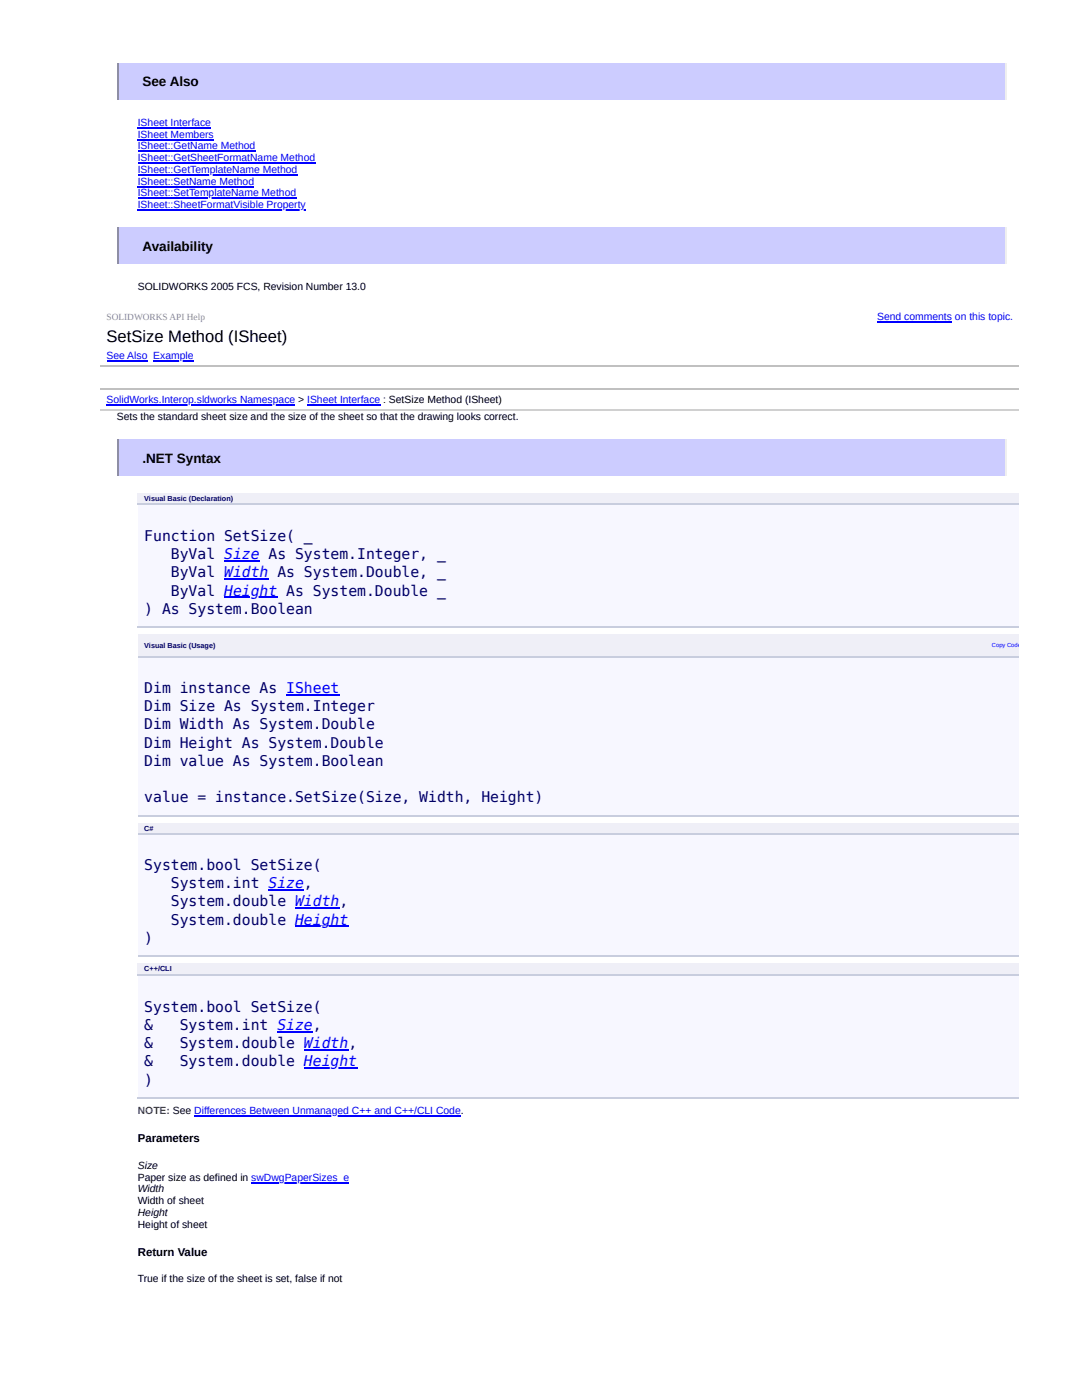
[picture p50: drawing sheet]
<svg xmlns="http://www.w3.org/2000/svg" width="216mm" height="279mm" viewBox="0 0 216 279" stroke-linecap="round" stroke-linejoin="round" font-family="sans-serif">
<defs><g id="words">
<text font-size="3.3" x="21.3" y="68.2">SetSize Method (ISheet)</text>
<g font-size="2.9" fill="#006">
<text x="28.8" y="107.9">Function SetSize( _</text>
<text x="34.1" y="111.6">ByVal Size As System.Integer, _</text>
<text x="34.1" y="115.2">ByVal Width As System.Double, _</text>
<text x="34.1" y="118.9">ByVal Height As System.Double _</text>
<text x="28.8" y="122.5">) As System.Boolean</text>
<text x="28.8" y="138.3">Dim instance As ISheet</text>
<text x="28.8" y="141.9">Dim Size As System.Integer</text>
<text x="28.8" y="145.6">Dim Width As System.Double</text>
<text x="28.8" y="149.2">Dim Height As System.Double</text>
<text x="28.8" y="152.8">Dim value As System.Boolean</text>
<text x="28.8" y="160.1">value = instance.SetSize(Size, Width, Height)</text>
<text x="28.8" y="173.6">System.bool SetSize(</text>
<text x="34.1" y="177.2">System.int Size,</text>
<text x="34.1" y="180.9">System.double Width,</text>
<text x="34.1" y="184.5">System.double Height</text>
<text x="28.8" y="188.1">)</text>
<text x="28.8" y="201.9">System.bool SetSize(</text>
<text x="28.8" y="205.5">&amp;</text>
<text x="28.8" y="209.2">&amp;</text>
<text x="35.9" y="205.5">System.int Size,</text>
<text x="35.9" y="209.2">System.double Width,</text>
<text x="28.8" y="212.8">&amp;</text>
<text x="35.9" y="212.8">System.double Height</text>
<text x="28.8" y="216.4">)</text>
</g>
<g font-size="2.7">
<text x="28.4" y="17.1">See Also</text>
<text x="28.4" y="50.1">Availability</text>
<text x="28.4" y="92.4">.NET Syntax</text>
</g>
<g font-size="2.3">
<text x="27.5" y="227.9">Parameters</text>
<text x="27.5" y="250.7">Return Value</text>
</g>
<g font-size="2.1" fill="#00f">
<text x="27.5" y="25.2">ISheet Interface</text>
<text x="27.5" y="27.5">ISheet Members</text>
<text x="27.5" y="29.8">ISheet::GetName Method</text>
<text x="27.5" y="32.2">ISheet::GetSheetFormatName Method</text>
<text x="27.5" y="34.5">ISheet::GetTemplateName Method</text>
<text x="27.5" y="36.8">ISheet::SetName Method</text>
<text x="27.5" y="39.2">ISheet::SetTemplateName Method</text>
<text x="27.5" y="41.5">ISheet::SheetFormatVisible Property</text>
<text x="175" y="63.8">Send comments on this topic.</text>
<text x="21.3" y="71.6">See Also Example</text>
<text x="21.3" y="80.4">SolidWorks.Interop.sldworks Namespace &gt; ISheet Interface : SetSize Method (ISheet)</text>
</g>
<g font-size="2.1">
<text x="27.5" y="57.9">SOLIDWORKS 2005 FCS, Revision Number 13.0</text>
<text x="23.3" y="83.8">Sets the standard sheet size and the size of the sheet so that the drawing looks correct.</text>
<text x="27.5" y="233.3">Size</text>
<text x="27.5" y="235.6">Paper size as defined in swDwgPaperSizes_e</text>
<text x="27.5" y="238">Width</text>
<text x="27.5" y="240.3">Width of sheet</text>
<text x="27.5" y="242.6">Height</text>
<text x="27.5" y="245">Height of sheet</text>
<text x="27.5" y="255.9">True if the size of the sheet is set, false if not</text>
</g>
<text font-size="2.1" fill="#f00" x="27.5" y="222.4">NOTE: See Differences Between Unmanaged C++ and C++/CLI Code.</text>
<text font-size="1.9" fill="#8c8c8c" x="21.3" y="63.8">SOLIDWORKS API Help</text>
<g font-size="1.4" fill="#006">
<text x="28.8" y="99.9">Visual Basic (Declaration)</text>
<text x="28.8" y="129.2">Visual Basic (Usage)</text>
<text x="28.8" y="165.8">C#</text>
<text x="28.8" y="193.9">C++/CLI</text>
</g>
<text font-size="1.2" fill="#00f" x="197.9" y="129.1">Copy Code</text>
</g></defs>
<path d="M23.3 12.7h177.6v7.3h-177.6z" fill="#ccf"/>
<path d="M200.7 12.7v7.3" fill="none" stroke="#eee" stroke-width=".26"/>
<path d="M23.5 12.7v7.3" fill="none" stroke="#9a9a9a" stroke-width=".26"/>
<path d="M23.3 45.4h177.6v7.3h-177.6z" fill="#ccf"/>
<path d="M200.7 45.4v7.3" fill="none" stroke="#eee" stroke-width=".26"/>
<path d="M23.5 45.4v7.3" fill="none" stroke="#9a9a9a" stroke-width=".26"/>
<path d="M20 61.2h183.2v20.8h-183.2z" fill="#fff"/>
<path d="M20 73h183.2M20 77.7h183.2" fill="none" stroke="#c0c0c0" stroke-width=".26"/>
<path d="M20 77.8h183.2v3.9h-183.2z" fill="#fff"/>
<path d="M20 81.9h183.2" fill="none" stroke="#d0d0d0" stroke-width=".26"/>
<path d="M23.3 87.7h177.6v7.3h-177.6z" fill="#ccf"/>
<path d="M200.7 87.7v7.3" fill="none" stroke="#eee" stroke-width=".26"/>
<path d="M23.5 87.7v7.3" fill="none" stroke="#9a9a9a" stroke-width=".26"/>
<g fill="#efeff7">
<path d="M27.5 98.3h154.7v2.4h-154.7z"/>
<path d="M182.2 98.3h21v2.4h-21z"/>
</g>
<path d="M27.5 100.7h175.7v24.4h-175.7z" fill="#f7f7ff"/>
<path d="M27.5 100.6h175.7M27.5 125.2h175.7" fill="none" stroke="#c8cdde" stroke-width=".26"/>
<g fill="#efeff7">
<path d="M27.5 126.6h102.5v4.4h-102.5z"/>
<path d="M130 126.6h73.2v4.4h-73.2z"/>
</g>
<path d="M27.5 131h175.7v31.7h-175.7z" fill="#f7f7ff"/>
<path d="M27.5 131.2h175.7M27.5 162.8h175.7" fill="none" stroke="#c8cdde" stroke-width=".26"/>
<g fill="#efeff7">
<path d="M27.5 164.3h105.9v2h-105.9z"/>
<path d="M133.4 164.3h69.8v2h-69.8z"/>
</g>
<path d="M27.5 166.3h175.7v24.7h-175.7z" fill="#f7f7ff"/>
<path d="M27.5 166.5h175.7M27.5 190.9h175.7" fill="none" stroke="#c8cdde" stroke-width=".26"/>
<g fill="#efeff7">
<path d="M27.5 192.3h129.5v2.3h-129.5z"/>
<path d="M157 192.3h46.2v2.3h-46.2z"/>
</g>
<path d="M27.5 194.6h175.7v24.4h-175.7z" fill="#f7f7ff"/>
<path d="M27.5 194.5h175.7M27.5 219.2h175.7" fill="none" stroke="#c8cdde" stroke-width=".26"/>
<g fill="none" stroke="#00f" stroke-width=".26">
<path d="M27.5 25.5h14.6M27.5 27.9h15.2M27.5 30.2h23.4M27.5 32.6h35.4M27.5 34.9h31.8M27.5 37.2h23.2M27.5 39.6h31.6M27.5 41.9h33.5M21.3 72h8.1M30.6 72h8M175 64.2h15M21.3 80.8h37.6"/>
<path d="M61.3 80.8h14.6M44.7 112h7.1M44.7 115.6h8.9M44.7 119.2h10.6M57.1 138.7h10.6M53.6 177.6h7.1M58.9 181.3h8.8M58.9 184.9h10.6M55.3 205.9h7.1M60.7 209.6h8.8M60.7 213.2h10.6M38.8 222.8h53.2"/>
<path d="M50.1 236h19.6"/>
</g>
<use href="#words"/>
</svg>
